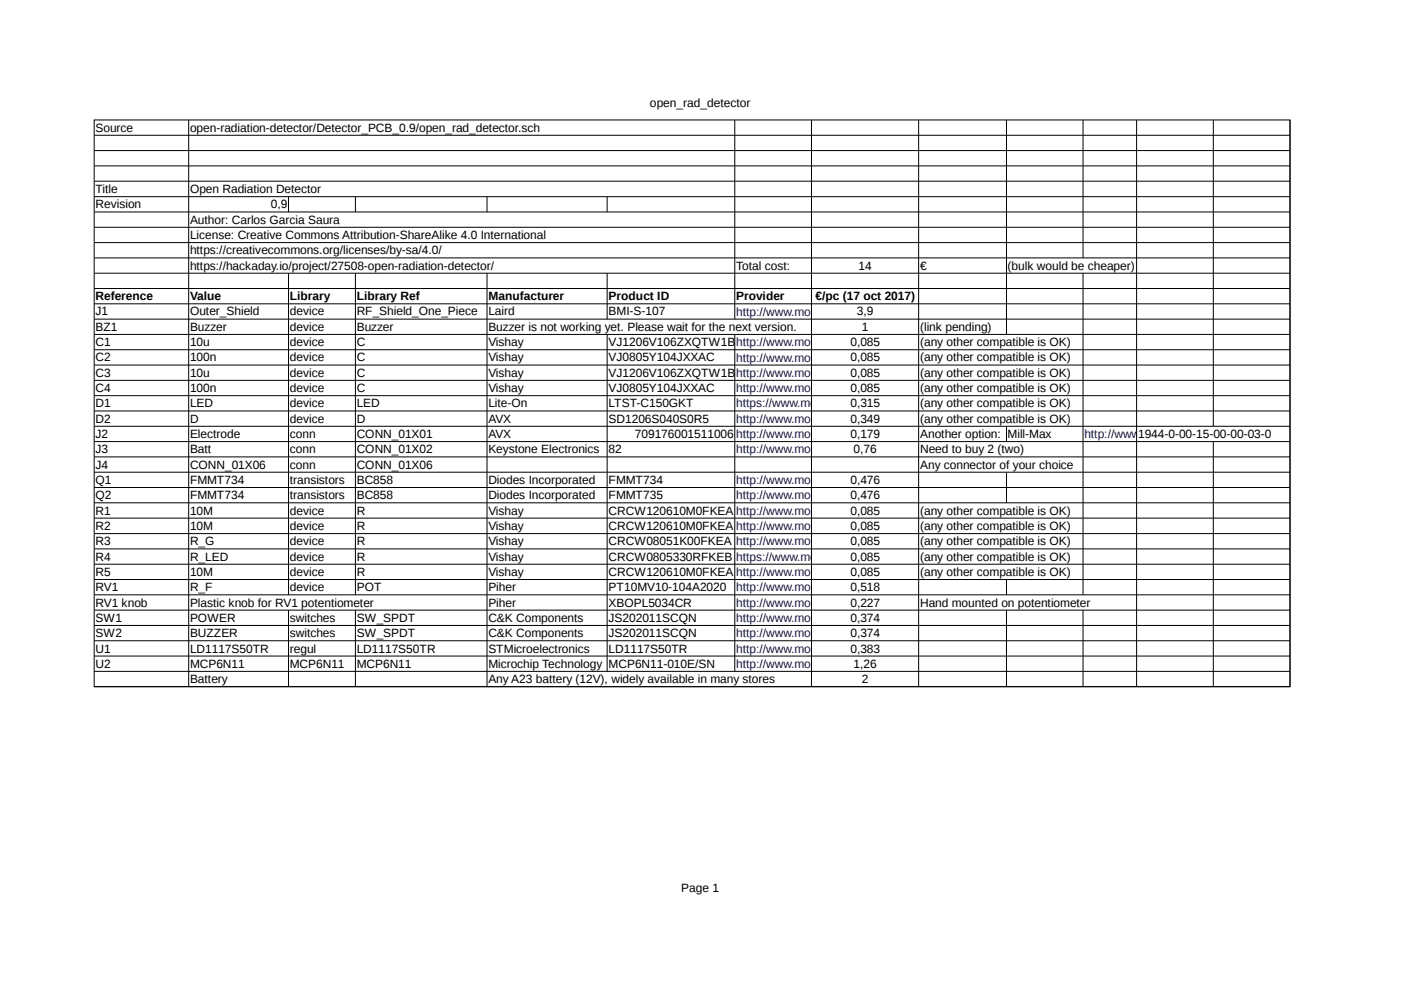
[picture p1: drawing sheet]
<svg xmlns="http://www.w3.org/2000/svg" width="297mm" height="210mm" viewBox="0 0 297 210" stroke-linecap="round" stroke-linejoin="round" font-family="sans-serif">
<defs><g id="words">
<g font-size="2.5">
<text x="137.8" y="22.7">open_rad_detector</text>
<text x="20.2" y="27.9">Source</text>
<text x="40.3" y="27.9">open-radiation-detector/Detector_PCB_0.9/open_rad_detector.sch</text>
<text x="20.2" y="40.9">Title</text>
<text x="40.3" y="40.9">Open Radiation Detector</text>
<text x="20.2" y="44.2">Revision</text>
<text x="40.3" y="47.4">Author: Carlos Garcia Saura</text>
<text x="57.4" y="44.2">0,9</text>
<text x="40.3" y="50.7">License: Creative Commons Attribution-ShareAlike 4.0 International</text>
<text x="40.3" y="53.9">https://creativecommons.org/licenses/by-sa/4.0/</text>
<text x="40.3" y="57.2">https://hackaday.io/project/27508-open-radiation-detector/</text>
<text x="156.1" y="57.2">Total cost:</text>
<text x="182" y="57.2">14</text>
<text x="195.1" y="57.2">€</text>
<text x="213.6" y="57.2">(bulk would be cheaper)</text>
<text x="20.2" y="63.7">Reference</text>
<text x="40.3" y="63.7">Value</text>
<text x="61.5" y="63.7">Library</text>
<text x="75.6" y="63.7">Library Ref</text>
<text x="103.5" y="63.7">Manufacturer</text>
<text x="129" y="63.7">Product ID</text>
<text x="156.1" y="63.7">Provider</text>
<text x="172.9" y="63.7">€/pc (17 oct 2017)</text>
<text x="20.2" y="66.9">J1</text>
<text x="20.2" y="70.1">BZ1</text>
<text x="40.3" y="66.9">Outer_Shield</text>
<text x="40.3" y="70.1">Buzzer</text>
<text x="61.5" y="66.9">device</text>
<text x="61.5" y="70.1">device</text>
<text x="75.6" y="66.9">RF_Shield_One_Piece</text>
<text x="75.6" y="70.1">Buzzer</text>
<text x="103.5" y="66.9">Laird</text>
<text x="103.5" y="70.1">Buzzer is not working yet. Please wait for the next version.</text>
<text x="129" y="66.9">BMI-S-107</text>
<text x="181.7" y="66.9">3,9</text>
<text x="182.7" y="70.1">1</text>
<text x="195.1" y="70.1">(link pending)</text>
<text x="20.2" y="73.4">C1</text>
<text x="20.2" y="76.6">C2</text>
<text x="40.3" y="73.4">10u</text>
<text x="40.3" y="76.6">100n</text>
<text x="61.5" y="73.4">device</text>
<text x="61.5" y="76.6">device</text>
<text x="75.6" y="73.4">C</text>
<text x="75.6" y="76.6">C</text>
<text x="103.5" y="73.4">Vishay</text>
<text x="103.5" y="76.6">Vishay</text>
<text x="129" y="73.4">VJ1206V106ZXQTW1B</text>
<text x="129" y="76.6">VJ0805Y104JXXAC</text>
<text x="180.3" y="73.4">0,085</text>
<text x="180.3" y="76.6">0,085</text>
<text x="195.1" y="73.4">(any other compatible is OK)</text>
<text x="195.1" y="76.6">(any other compatible is OK)</text>
<text x="20.2" y="79.9">C3</text>
<text x="20.2" y="83.1">C4</text>
<text x="40.3" y="79.9">10u</text>
<text x="40.3" y="83.1">100n</text>
<text x="61.5" y="79.9">device</text>
<text x="61.5" y="83.1">device</text>
<text x="75.6" y="79.9">C</text>
<text x="75.6" y="83.1">C</text>
<text x="103.5" y="79.9">Vishay</text>
<text x="103.5" y="83.1">Vishay</text>
<text x="129" y="79.9">VJ1206V106ZXQTW1B</text>
<text x="129" y="83.1">VJ0805Y104JXXAC</text>
<text x="180.3" y="79.9">0,085</text>
<text x="180.3" y="83.1">0,085</text>
<text x="195.1" y="79.9">(any other compatible is OK)</text>
<text x="195.1" y="83.1">(any other compatible is OK)</text>
<text x="20.2" y="86.4">D1</text>
<text x="20.2" y="89.6">D2</text>
<text x="40.3" y="86.4">LED</text>
<text x="40.3" y="89.6">D</text>
<text x="61.5" y="86.4">device</text>
<text x="61.5" y="89.6">device</text>
<text x="75.6" y="86.4">LED</text>
<text x="75.6" y="89.6">D</text>
<text x="103.5" y="86.4">Lite-On</text>
<text x="103.5" y="89.6">AVX</text>
<text x="129" y="86.4">LTST-C150GKT</text>
<text x="129" y="89.6">SD1206S040S0R5</text>
<text x="180.3" y="86.4">0,315</text>
<text x="180.3" y="89.6">0,349</text>
<text x="195.1" y="86.4">(any other compatible is OK)</text>
<text x="195.1" y="89.6">(any other compatible is OK)</text>
<text x="20.2" y="92.9">J2</text>
<text x="40.3" y="92.9">Electrode</text>
<text x="61.5" y="92.9">conn</text>
<text x="75.6" y="92.9">CONN_01X01</text>
<text x="103.5" y="92.9">AVX</text>
<text x="134.6" y="92.9">709176001511006</text>
<text x="180.3" y="92.9">0,179</text>
<text x="195.1" y="92.9">Another option:</text>
<text x="213.6" y="92.9">Mill-Max</text>
<text x="241.3" y="92.9">1944-0-00-15-00-00-03-0</text>
<text x="20.2" y="96.1">J3</text>
<text x="20.2" y="99.3">J4</text>
<text x="40.3" y="96.1">Batt</text>
<text x="40.3" y="99.3">CONN_01X06</text>
<text x="61.5" y="96.1">conn</text>
<text x="61.5" y="99.3">conn</text>
<text x="75.6" y="96.1">CONN_01X02</text>
<text x="75.6" y="99.3">CONN_01X06</text>
<text x="103.5" y="96.1">Keystone Electronics</text>
<text x="129" y="96.1">82</text>
<text x="181" y="96.1">0,76</text>
<text x="195.1" y="96.1">Need to buy 2 (two)</text>
<text x="195.1" y="99.3">Any connector of your choice</text>
<text x="20.2" y="102.6">Q1</text>
<text x="20.2" y="105.9">Q2</text>
<text x="40.3" y="102.6">FMMT734</text>
<text x="40.3" y="105.9">FMMT734</text>
<text x="61.5" y="102.6">transistors</text>
<text x="61.5" y="105.9">transistors</text>
<text x="75.6" y="102.6">BC858</text>
<text x="75.6" y="105.9">BC858</text>
<text x="103.5" y="102.6">Diodes Incorporated</text>
<text x="103.5" y="105.9">Diodes Incorporated</text>
<text x="129" y="102.6">FMMT734</text>
<text x="129" y="105.9">FMMT735</text>
<text x="180.3" y="102.6">0,476</text>
<text x="180.3" y="105.9">0,476</text>
<text x="20.2" y="109.1">R1</text>
<text x="20.2" y="112.4">R2</text>
<text x="40.3" y="109.1">10M</text>
<text x="40.3" y="112.4">10M</text>
<text x="61.5" y="109.1">device</text>
<text x="61.5" y="112.4">device</text>
<text x="75.6" y="109.1">R</text>
<text x="75.6" y="112.4">R</text>
<text x="103.5" y="109.1">Vishay</text>
<text x="103.5" y="112.4">Vishay</text>
<text x="129" y="109.1">CRCW120610M0FKEA</text>
<text x="129" y="112.4">CRCW120610M0FKEA</text>
<text x="180.3" y="109.1">0,085</text>
<text x="180.3" y="112.4">0,085</text>
<text x="195.1" y="109.1">(any other compatible is OK)</text>
<text x="195.1" y="112.4">(any other compatible is OK)</text>
<text x="20.2" y="115.6">R3</text>
<text x="20.2" y="118.9">R4</text>
<text x="40.3" y="115.6">R_G</text>
<text x="40.3" y="118.9">R_LED</text>
<text x="61.5" y="115.6">device</text>
<text x="61.5" y="118.9">device</text>
<text x="75.6" y="115.6">R</text>
<text x="75.6" y="118.9">R</text>
<text x="103.5" y="115.6">Vishay</text>
<text x="103.5" y="118.9">Vishay</text>
<text x="129" y="115.6">CRCW08051K00FKEA</text>
<text x="129" y="118.9">CRCW0805330RFKEB</text>
<text x="180.3" y="115.6">0,085</text>
<text x="180.3" y="118.9">0,085</text>
<text x="195.1" y="115.6">(any other compatible is OK)</text>
<text x="195.1" y="118.9">(any other compatible is OK)</text>
<text x="20.2" y="122.1">R5</text>
<text x="20.2" y="125.3">RV1</text>
<text x="40.3" y="122.1">10M</text>
<text x="40.3" y="125.3">R_F</text>
<text x="61.5" y="122.1">device</text>
<text x="61.5" y="125.3">device</text>
<text x="75.6" y="122.1">R</text>
<text x="75.6" y="125.3">POT</text>
<text x="103.5" y="122.1">Vishay</text>
<text x="103.5" y="125.3">Piher</text>
<text x="129" y="122.1">CRCW120610M0FKEA</text>
<text x="129" y="125.3">PT10MV10-104A2020</text>
<text x="180.3" y="122.1">0,085</text>
<text x="180.3" y="125.3">0,518</text>
<text x="195.1" y="122.1">(any other compatible is OK)</text>
<text x="20.2" y="128.6">RV1 knob</text>
<text x="20.2" y="131.8">SW1</text>
<text x="40.3" y="128.6">Plastic knob for RV1 potentiometer</text>
<text x="40.3" y="131.8">POWER</text>
<text x="61.5" y="131.8">switches</text>
<text x="75.6" y="131.8">SW_SPDT</text>
<text x="103.5" y="128.6">Piher</text>
<text x="103.5" y="131.8">C&amp;K Components</text>
<text x="129" y="128.6">XBOPL5034CR</text>
<text x="129" y="131.8">JS202011SCQN</text>
<text x="180.3" y="128.6">0,227</text>
<text x="180.3" y="131.8">0,374</text>
<text x="195.1" y="128.6">Hand mounted on potentiometer</text>
<text x="20.2" y="135.1">SW2</text>
<text x="40.3" y="135.1">BUZZER</text>
<text x="61.5" y="135.1">switches</text>
<text x="75.6" y="135.1">SW_SPDT</text>
<text x="103.5" y="135.1">C&amp;K Components</text>
<text x="129" y="135.1">JS202011SCQN</text>
<text x="180.3" y="135.1">0,374</text>
<text x="20.2" y="138.4">U1</text>
<text x="20.2" y="141.6">U2</text>
<text x="40.3" y="138.4">LD1117S50TR</text>
<text x="40.3" y="141.6">MCP6N11</text>
<text x="61.5" y="138.4">regul</text>
<text x="61.5" y="141.6">MCP6N11</text>
<text x="75.6" y="138.4">LD1117S50TR</text>
<text x="75.6" y="141.6">MCP6N11</text>
<text x="103.5" y="138.4">STMicroelectronics</text>
<text x="103.5" y="141.6">Microchip Technology</text>
<text x="129" y="138.4">LD1117S50TR</text>
<text x="129" y="141.6">MCP6N11-010E/SN</text>
<text x="180.3" y="138.4">0,383</text>
<text x="181" y="141.6">1,26</text>
<text x="40.3" y="144.8">Battery</text>
<text x="103.5" y="144.8">Any A23 battery (12V), widely available in many stores</text>
<text x="182.7" y="144.8">2</text>
<text x="144.4" y="189.1">Page 1</text>
</g>
<g font-size="2.5" fill="#000080">
<text x="156.1" y="66.9">http://www.mouser.es/ProductDetail/Laird/BMI-S-107/?qs=5UmOb8GQ3yLqc%2FnmGxIDzQ%3D%3D</text>
<text x="156.1" y="73.4">http://www.mouser.es/ProductDetail/Vishay-Vitramon/VJ1206V106ZXQTW1BC/?qs=DuJGCc1rRdTfUSwbrOLWgg</text>
<text x="156.1" y="76.7">http://www.mouser.es/ProductDetail/Vishay/VJ0805Y104JXXAC/?qs=%2fha2pyFaduhF2nQ94KIYvbr7HECSzlgHhUvG0Weymx</text>
<text x="156.1" y="79.9">http://www.mouser.es/ProductDetail/Vishay-Vitramon/VJ1206V106ZXQTW1BC/?qs=DuJGCc1rRdTfUSwbrOLWgg</text>
<text x="156.1" y="83.1">http://www.mouser.es/ProductDetail/Vishay/VJ0805Y104JXXAC/?qs=%2fha2pyFaduhF2nQ94KIYvbr7HECSzlgHhUvG0Weymx</text>
<text x="156.1" y="86.4">https://www.mouser.es/ProductDetail/Lite-On/LTST-C150GKT/?qs=sGAEpiMZZMseGfSY3csMke%2fnParZqv6aa7nN5OY2060%</text>
<text x="156.1" y="89.6">http://www.mouser.es/ProductDetail/AVX/SD1206S040S0R5/?qs=sGAEpiMZZMtQ8nqTKtFS%2fB%252bvZQIExTNL4E3EtsPo</text>
<text x="156.1" y="92.9">http://www.mouser.es/Search/ProductDetail.aspx?R=709176001511006virtualkey58120000virtualkey581-709176001511006</text>
<text x="229.9" y="92.9">http://www.mouser.es/Search/ProductDetail.aspx?R=1944-0-0</text>
<text x="156.1" y="96.1">http://www.mouser.es/Search/ProductDetail.aspx?R=82virtualkey53400000virtualkey534-082</text>
<text x="156.1" y="102.6">http://www.mouser.es/ProductDetail/Diodes-Incorporated/FMMT734TA/?qs=%2fha2pyFadug6uTT9Cq2guAtmPmC%252buw3ie</text>
<text x="156.1" y="105.9">http://www.mouser.es/ProductDetail/Diodes-Incorporated/FMMT734TA/?qs=%2fha2pyFadug6uTT9Cq2guAtmPmC%252buw3ie</text>
<text x="156.1" y="109.1">http://www.mouser.es/ProductDetail/Vishay/CRCW120610M0FKEA/?qs=sGAEpiMZZMu61qfTUdNhG2DpbjADlD3G4GlZK7F65</text>
<text x="156.1" y="112.4">http://www.mouser.es/ProductDetail/Vishay/CRCW120610M0FKEA/?qs=sGAEpiMZZMu61qfTUdNhG2DpbjADlD3G4GlZK7F65</text>
<text x="156.1" y="115.6">http://www.mouser.es/ProductDetail/Vishay/CRCW08051K00FKEA/?qs=sGAEpiMZZMu61qfTUdNhG2DpbjADlD3GcHbGwBGg</text>
<text x="156.1" y="118.9">https://www.mouser.es/Search/ProductDetail.aspx?R=CRCW0805330RFKEBvirtualkey61300000virtualkey71-CRCW0805330R</text>
<text x="156.1" y="122.1">http://www.mouser.es/ProductDetail/Vishay/CRCW120610M0FKEA/?qs=sGAEpiMZZMu61qfTUdNhG2DpbjADlD3G4GlZK7F65</text>
<text x="156.1" y="125.3">http://www.mouser.es/Search/ProductDetail.aspx?R=PT10MV10-104A2020virtualkey53100000virtualkey531-PT10MV100K</text>
<text x="156.1" y="128.6">http://www.mouser.es/Search/ProductDetail.aspx?R=XBOPL5034CRvirtualkey53100000virtualkey531-XBOPL5034CR</text>
<text x="156.1" y="131.9">http://www.mouser.es/ProductDetail/CK-Components/JS202011SCQN/?qs=sGAEpiMZZMtHXLepoqNyVVoF19TbJQED2X%252</text>
<text x="156.1" y="135.1">http://www.mouser.es/ProductDetail/CK-Components/JS202011SCQN/?qs=sGAEpiMZZMtHXLepoqNyVVoF19TbJQED2X%252</text>
<text x="156.1" y="138.4">http://www.mouser.es/ProductDetail/STMicroelectronics/LD1117S50TR/?qs=%2fha2pyFaduhsD4GGzefdl6WTI0qrjCYfU6sEeaF</text>
<text x="156.1" y="141.6">http://www.mouser.es/ProductDetail/Microchip-Technology/MCP6N11-010E-SN/?qs=sGAEpiMZZMsxjDnzDDgGYPCqhVo3A%2</text>
</g>
</g></defs>
<g fill="none" stroke="#000" stroke-width=".21">
<path d="M20 25.4h253.5v120.2h-253.5zM20 28.7h253.5M20 31.9h253.5M20 35.2h253.5M20 38.4h253.5M40 25.5v120.1M155.8 25.5v3.2M155.8 28.8v3.1M155.8 32v3.2M155.8 35.2v3.2M155.8 38.5v29.2M172 25.5v120.1"/>
<path d="M194.8 25.5v120.1M213.4 25.5v3.2M213.4 28.8v3.1M213.4 32v3.2M213.4 35.2v3.2M213.4 38.5v32.4M229.6 25.5v3.2M229.6 28.8v3.1M229.6 32v3.2M229.6 35.2v3.2M229.6 38.5v16.2M241 25.5v120.1"/>
<path d="M257.2 25.5v3.2M257.2 28.8v3.1M257.2 32v3.2M257.2 35.2v3.2M257.2 38.5v51.9M273.5 25.5v120.1h-253.5M20 41.7h253.5M20 44.9h253.5M20 48.2h253.5M20 51.4h253.5M20 54.7h253.5M20 57.9h253.5"/>
<path d="M61.2 41.7v3.2M61.2 58v38.9M75.4 41.7v3.2M75.4 58v38.9M103.3 41.7v3.2M103.3 58v38.9M128.7 41.7v3.2M128.7 58v9.7M229.6 58v38.9M20 61.2h253.5M20 64.4h253.5M20 67.7h253.5"/>
<path d="M20 70.9h253.5M20 74.2h253.5M20 77.4h253.5M128.7 70.9v26M155.8 70.9v26M20 80.6h253.5M20 83.9h253.5M20 87.1h253.5M20 90.4h253.5M20 93.6h253.5M20 96.9h253.5M61.2 96.9v3.2"/>
<path d="M75.4 96.9v3.2M103.3 96.9v3.2M128.7 96.9v3.2M155.8 96.9v3.2M213.4 90.4v3.2M229.6 96.9v3.2M257.2 93.7v3.2M257.2 96.9v3.2M20 100.1h253.5M20 103.4h253.5M20 106.6h253.5M20 109.9h253.5"/>
<path d="M20 113.1h253.5M20 116.4h253.5M20 119.6h253.5M61.2 100.2v3.2M61.2 103.4v3.2M61.2 106.7v3.2M61.2 109.9v16.2M75.4 100.2v3.2M75.4 103.4v3.2M75.4 106.7v3.2M75.4 109.9v16.2M103.3 100.2v3.2"/>
<path d="M103.3 103.4v3.2M103.3 106.7v3.2M103.3 109.9v35.7M128.7 100.2v3.2M128.7 103.4v3.2M128.7 106.7v3.2M128.7 109.9v32.4M155.8 100.2v3.2M155.8 103.4v3.2M155.8 106.7v3.2M155.8 109.9v32.4M213.4 100.2v3.2"/>
<path d="M213.4 103.4v3.2M229.6 100.2v3.2M229.6 103.4v3.2M229.6 106.7v3.2M229.6 109.9v16.2M257.2 100.2v3.2M257.2 103.4v3.2M257.2 106.7v3.2M257.2 109.9v35.7M20 122.9h253.5M20 126.1h253.5M20 129.4h253.5"/>
<path d="M20 132.6h253.5M20 135.9h253.5M20 139.1h253.5M61.2 129.4v16.2M75.4 129.4v16.2M213.4 122.9v3.2M213.4 129.4v16.2M229.6 129.4v16.2M20 142.3h253.5"/>
</g>
<use href="#words"/>
</svg>
